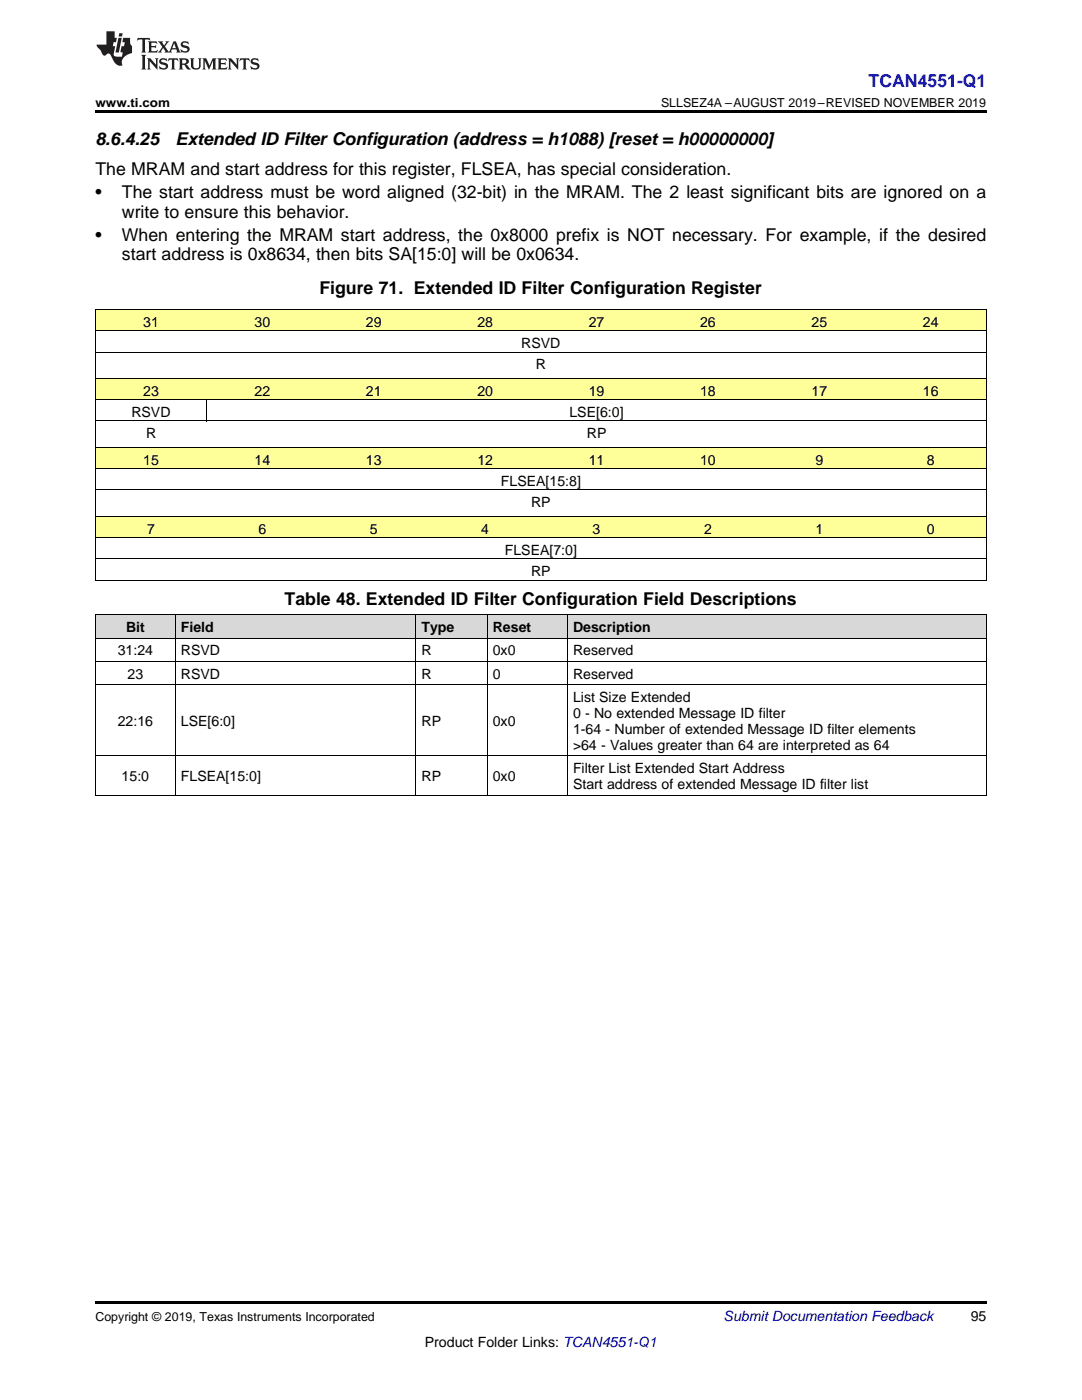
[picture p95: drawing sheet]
<svg xmlns="http://www.w3.org/2000/svg" width="216mm" height="279mm" viewBox="0 0 216 279" stroke-linecap="round" stroke-linejoin="round" font-family="sans-serif">
<defs><g id="words">
<text font-size="3.5" fill="#00f" x="173.3" y="17.3">TCAN4551-Q1</text>
<g font-size="3.5">
<text x="19" y="28.9">8.6.4.25</text>
<text x="35" y="28.9">Extended ID Filter Configuration (address = h1088) [reset = h00000000]</text>
<text x="19" y="34.9">The MRAM and start address for this register, FLSEA, has special consideration.</text>
<text x="19" y="39.5">•</text>
<text x="24.3" y="39.5">The start address must be word aligned (32-bit) in the MRAM. The 2 least significant bits are ignored on a</text>
<text x="24.3" y="43.4">write to ensure this behavior.</text>
<text x="19" y="48.1">•</text>
<text x="24.3" y="48.1">When entering the MRAM start address, the 0x8000 prefix is NOT necessary. For example, if the desired</text>
<text x="24.3" y="52">start address is 0x8634, then bits SA[15:0] will be 0x0634.</text>
<text x="63.7" y="58.7">Figure 71. Extended ID Filter Configuration Register</text>
<text x="56.8" y="120.7">Table 48. Extended ID Filter Configuration Field Descriptions</text>
</g>
<g font-size="2.8">
<text x="28.6" y="65.2">31</text>
<text x="50.8" y="65.2">30</text>
<text x="73" y="65.2">29</text>
<text x="95.2" y="65.2">28</text>
<text x="117.5" y="65.2">27</text>
<text x="139.7" y="65.2">26</text>
<text x="161.9" y="65.2">25</text>
<text x="184.1" y="65.2">24</text>
<text x="104" y="69.5">RSVD</text>
<text x="106.9" y="73.7">R</text>
<text x="26.2" y="83.2">RSVD</text>
<text x="28.6" y="79">23</text>
<text x="50.8" y="79">22</text>
<text x="73" y="79">21</text>
<text x="95.2" y="79">20</text>
<text x="113.6" y="83.2">LSE[6:0]</text>
<text x="117.5" y="79">19</text>
<text x="139.7" y="79">18</text>
<text x="161.9" y="79">17</text>
<text x="184.1" y="79">16</text>
<text x="29.1" y="87.5">R</text>
<text x="117.1" y="87.5">RP</text>
<text x="28.6" y="92.7">15</text>
<text x="50.8" y="92.7">14</text>
<text x="73" y="92.7">13</text>
<text x="95.2" y="92.7">12</text>
<text x="117.5" y="92.7">11</text>
<text x="139.7" y="92.7">10</text>
<text x="162.7" y="92.7">9</text>
<text x="184.9" y="92.7">8</text>
<text x="99.9" y="97">FLSEA[15:8]</text>
<text x="106" y="101.2">RP</text>
<text x="29.4" y="106.5">7</text>
<text x="51.6" y="106.5">6</text>
<text x="73.8" y="106.5">5</text>
<text x="96" y="106.5">4</text>
<text x="118.3" y="106.5">3</text>
<text x="140.5" y="106.5">2</text>
<text x="162.7" y="106.5">1</text>
<text x="184.9" y="106.5">0</text>
<text x="100.7" y="110.7">FLSEA[7:0]</text>
<text x="106" y="115">RP</text>
<text x="23.5" y="130.8">31:24</text>
<text x="25.2" y="126.2">Bit</text>
<text x="36.1" y="126.2">Field</text>
<text x="36.1" y="130.8">RSVD</text>
<text x="84.1" y="126.2">Type</text>
<text x="84.1" y="130.8">R</text>
<text x="98.3" y="126.2">Reset</text>
<text x="98.3" y="130.8">0x0</text>
<text x="114.3" y="126.2">Description</text>
<text x="114.3" y="130.8">Reserved</text>
<text x="25.5" y="135.5">23</text>
<text x="36.1" y="135.5">RSVD</text>
<text x="84.1" y="135.5">R</text>
<text x="98.3" y="135.5">0</text>
<text x="114.3" y="135.5">Reserved</text>
<text x="114.3" y="140.1">List Size Extended</text>
<text x="114.3" y="143.3">0 - No extended Message ID filter</text>
<text x="23.5" y="144.9">22:16</text>
<text x="36.1" y="144.9">LSE[6:0]</text>
<text x="84.1" y="144.9">RP</text>
<text x="98.3" y="144.9">0x0</text>
<text x="114.3" y="146.5">1-64 - Number of extended Message ID filter elements</text>
<text x="114.3" y="149.6">&gt;64 - Values greater than 64 are interpreted as 64</text>
<text x="24.3" y="155.9">15:0</text>
<text x="36.1" y="155.9">FLSEA[15:0]</text>
<text x="84.1" y="155.9">RP</text>
<text x="98.3" y="155.9">0x0</text>
<text x="114.3" y="154.3">Filter List Extended Start Address</text>
<text x="114.3" y="157.5">Start address of extended Message ID filter list</text>
<text x="193.7" y="263.6">95</text>
<text x="84.8" y="268.9">Product Folder Links: TCAN4551-Q1</text>
</g>
<text font-size="2.8" fill="#0000c8" x="144.4" y="263.6">Submit Documentation Feedback</text>
<g font-size="2.5">
<text x="19" y="21.4">www.ti.com</text>
<text x="131.9" y="21.4">SLLSEZ4A –AUGUST 2019–REVISED NOVEMBER 2019</text>
<text x="19" y="263.6">Copyright © 2019, Texas Instruments Incorporated</text>
</g>
</g></defs>
<g fill="#d8d8d8">
<path d="M19 122.8h16v4.6h-16z"/>
<path d="M35 122.8h48v4.6h-48z"/>
<path d="M83 122.8h14.3v4.6h-14.3z"/>
<path d="M97.3 122.8h16v4.6h-16z"/>
<path d="M113.3 122.8h83.5v4.6h-83.5z"/>
</g>
<g fill="#ff9">
<path d="M19 103.1h22.3v4.3h-22.3z"/>
<path d="M41.3 103.1h22.2v4.3h-22.2z"/>
<path d="M63.5 103.1h22.2v4.3h-22.2z"/>
<path d="M85.7 103.1h22.2v4.3h-22.2z"/>
<path d="M107.9 103.1h22.3v4.3h-22.3z"/>
<path d="M130.2 103.1h22.2v4.3h-22.2z"/>
<path d="M152.4 103.1h22.2v4.3h-22.2z"/>
<path d="M174.6 103.1h22.2v4.3h-22.2z"/>
<path d="M19 89.4h22.3v4.2h-22.3z"/>
<path d="M41.3 89.4h22.2v4.2h-22.2z"/>
<path d="M63.5 89.4h22.2v4.2h-22.2z"/>
<path d="M85.7 89.4h22.2v4.2h-22.2z"/>
<path d="M107.9 89.4h22.3v4.2h-22.3z"/>
<path d="M130.2 89.4h22.2v4.2h-22.2z"/>
<path d="M152.4 89.4h22.2v4.2h-22.2z"/>
<path d="M174.6 89.4h22.2v4.2h-22.2z"/>
<path d="M19 75.6h22.3v4.2h-22.3z"/>
<path d="M41.3 75.6h22.2v4.2h-22.2z"/>
<path d="M63.5 75.6h22.2v4.2h-22.2z"/>
<path d="M85.7 75.6h22.2v4.2h-22.2z"/>
<path d="M107.9 75.6h22.3v4.2h-22.3z"/>
<path d="M130.2 75.6h22.2v4.2h-22.2z"/>
<path d="M152.4 75.6h22.2v4.2h-22.2z"/>
<path d="M174.6 75.6h22.2v4.2h-22.2z"/>
<path d="M19 61.8h22.3v4.3h-22.3z"/>
<path d="M41.3 61.8h22.2v4.3h-22.2z"/>
<path d="M63.5 61.8h22.2v4.3h-22.2z"/>
<path d="M85.7 61.8h22.2v4.3h-22.2z"/>
<path d="M107.9 61.8h22.3v4.3h-22.3z"/>
<path d="M130.2 61.8h22.2v4.3h-22.2z"/>
<path d="M152.4 61.8h22.2v4.3h-22.2z"/>
<path d="M174.6 61.8h22.2v4.3h-22.2z"/>
</g>
<g fill="#000">
<path d="M19 22h177.8v.5h-177.8zM19 74.5h.2v1.1h-.2zM196.7 74.5h.1v1.1h-.1zM19 88.3h.2v1.1h-.2zM196.7 88.3h.1v1.1h-.1zM19 102.1h.2v1h-.2zM196.7 102.1h.1v1h-.1zM19 158.7l.2 .1zM82.9 158.7l.1 .1zM97.2 158.7l.1 .1zM113.2 158.7l.1 .1zM196.7 158.7l.1 .1z"/>
<path d="M19 259.7h177.8v.5h-177.8z"/>
</g>
<g fill="none" stroke="#000" stroke-width=".2">
<path d="M19 79.8h177.8M19 75.5h177.8M19 70.3h177.8M19 66h177.8M19 61.8h177.8M19.1 61.8v12.7M19.1 75.6v12.7M41.2 79.8v4.3M196.8 61.8v12.7M196.8 75.6v12.7M19 97.8h177.8M19 93.5h177.8"/>
<path d="M19 89.3h177.8M19 84h177.8M19.1 89.4v12.7M196.8 89.4v12.7M19 115.8h177.8M19 111.5h177.8M19 107.3h177.8M19 103.1h177.8M19.1 103.1v12.7M196.8 103.1v12.7M19 122.7h177.8v36.1M19 136.7h177.8"/>
<path d="M19 132h177.8M19 127.4h177.8M19.1 122.7v36.1M35 122.7v36.1M83 122.7v36.1M97.2 122.7v36.1M113.2 122.7v36.1M19 158.7h177.8M19 150.9h177.8"/>
</g>
<g fill="#231f20">
<path d="M27.5 7.6l-.1 .5 .4-.2h.6v.1v2.1l-.2 .4h1l-.3-.4v-2.1l.1-.1h.5l.5 .2-.2-.5zM29.5 8.3l.2 .3v1.5l-.2 .4h1.8l.2-.6a1.04 1.04 0 0 1-1.3 .2v-.7h.6l.3 .2v-.6l-.3 .2h-.6v-.6l.8-.1 .4 .3-.2-.5zM31.5 8.3l.9 1.1-.9 1.1h.8l-.2-.2 .5-.7 .4 .7-.2 .2h1.5l-.1-.2 .1-.4h.9l.1 .4-.2 .2h1l-.3-.3-.7-1.9h-.5l-.9 2-.8-1 .9-1h-.8l.1 .3-.3 .5-.4-.6 .2-.2zM34.7 8.6l.4 1h-.7zM36.3 8.4a.63 .63 0 0 0-.2 .7 .63 .63 0 0 0 .6 .4l.6 .2 .1 .2a.75 .75 0 0 1-.7 .4 .75 .75 0 0 1-.6-.5l.1 .7 .1-.1a1.11 1.11 0 0 0 1.5-.6 1.13 1.13 0 0 0-1.2-.8l-.1-.4a1.04 1.04 0 0 1 1.2 .2l-.2-.5-.1 .1-.5-.2zM28.2 10.9l.2 .4v2.2l-.2 .4h1l-.3-.4v-2.2l.3-.4zM29.3 11.6l.3 .4v1.5l-.3 .4h.8l-.2-.4v-1.3l1.5 1.7v-1.9l.2-.4h-.7l.2 .4v.9l-1.1-1.3zM32 11.8a.62 .62 0 0 0-.2 .7 .62 .62 0 0 0 .6 .4l.6 .1 .1 .3a.76 .76 0 0 1-.7 .3 .76 .76 0 0 1-.6-.4l.1 .7 .1-.1a1.11 1.11 0 0 0 1.5-.6 1.13 1.13 0 0 0-1.2-.8l-.1-.4a1.04 1.04 0 0 1 1.2 .2l-.2-.6-.1 .1-.5-.1zM33.7 11.6l-.2 .6a.61 .61 0 0 1 .8-.3v1.6l-.2 .4h.9l-.2-.4v-1.6a.63 .63 0 0 1 .8 .3l-.2-.6zM35.6 11.6l.3 .4v1.5l-.3 .4h1l-.2-.2v-.8l.5 .2a.76 .76 0 0 0 1.2 .7l-1-1a.58 .58 0 0 0 .6-.5 .58 .58 0 0 0-.5-.6zM36.4 11.9h.1a.45 .45 0 0 1 .5 .1 .45 .45 0 0 1 .1 .5l-.7 .2zM37.9 11.6l.2 .2a2.17 2.17 0 0 0 .3 1.9 .99 .99 0 0 0 1.6-.6v-1.1l.2-.4h-.7l.2 .2a1.92 1.92 0 0 1-.2 1.8 .6 .6 0 0 1-.9-.5v-1.1l.2-.4zM40.4 11.6l.2 .4v1.5l-.2 .4h.7l-.2-.4v-1.4l.8 1.8 .8-1.8v1.4l-.2 .4h.9l-.2-.4v-1.5l.2-.4h-.8l-.6 1.5-.6-1.5zM43.4 11.6l.2 .4v1.5l-.2 .4h1.8l.2-.6a1.04 1.04 0 0 1-1.3 .1v-.6h.5l.4 .2v-.6l-.4 .2h-.5v-.7h.8l.3 .3-.1-.6zM45.5 11.6l.2 .4v1.5l-.2 .4h.7l-.2-.4v-1.3l1.5 1.7v-1.9l.2-.4h-.7l.2 .4v.9l-1.1-1.3zM47.9 11.6l-.1 .6a.61 .61 0 0 1 .8-.3v1.6l-.3 .4h1l-.3-.4 .1-1.6a.63 .63 0 0 1 .7 .3l-.1-.6zM50.2 11.8a.62 .62 0 0 0-.2 .7 .62 .62 0 0 0 .6 .4l.6 .1 .2 .3a.76 .76 0 0 1-.8 .3 .76 .76 0 0 1-.6-.4l.1 .7 .2-.1a1.11 1.11 0 0 0 1.5-.6 1.13 1.13 0 0 0-1.3-.8l-.1-.4a1.04 1.04 0 0 1 1.2 .2l-.1-.6-.2 .1-.5-.1z"/>
<path d="M21.2 6.3v2.6h-1.9l.1 .4 .7 .9a.91 .91 0 0 0 1 .8 .56 .56 0 0 1 .5-.3 .56 .56 0 0 1 .5 .3l.4 .8a1.53 1.53 0 0 0 1.9 1.2 1.54 1.54 0 0 1 1-2.1l.9-.3v-1.4a1.52 1.52 0 0 1-.3-1.6h-1.4l-.2 .8h.5l-.2 .8h-.4l-.2 1v.2l.4 .1-.2 .8a1.93 1.93 0 0 1-1.6-.3l.3-1.8h-.5l.2-.8h.4l.2-.8h-.4v-1.3zM23.6 7.6l-.6 2.9h.7l.6-2.9zM23.8 6.6l-.1 .7h.6l.2-.7z"/>
</g>
<use href="#words"/>
</svg>
